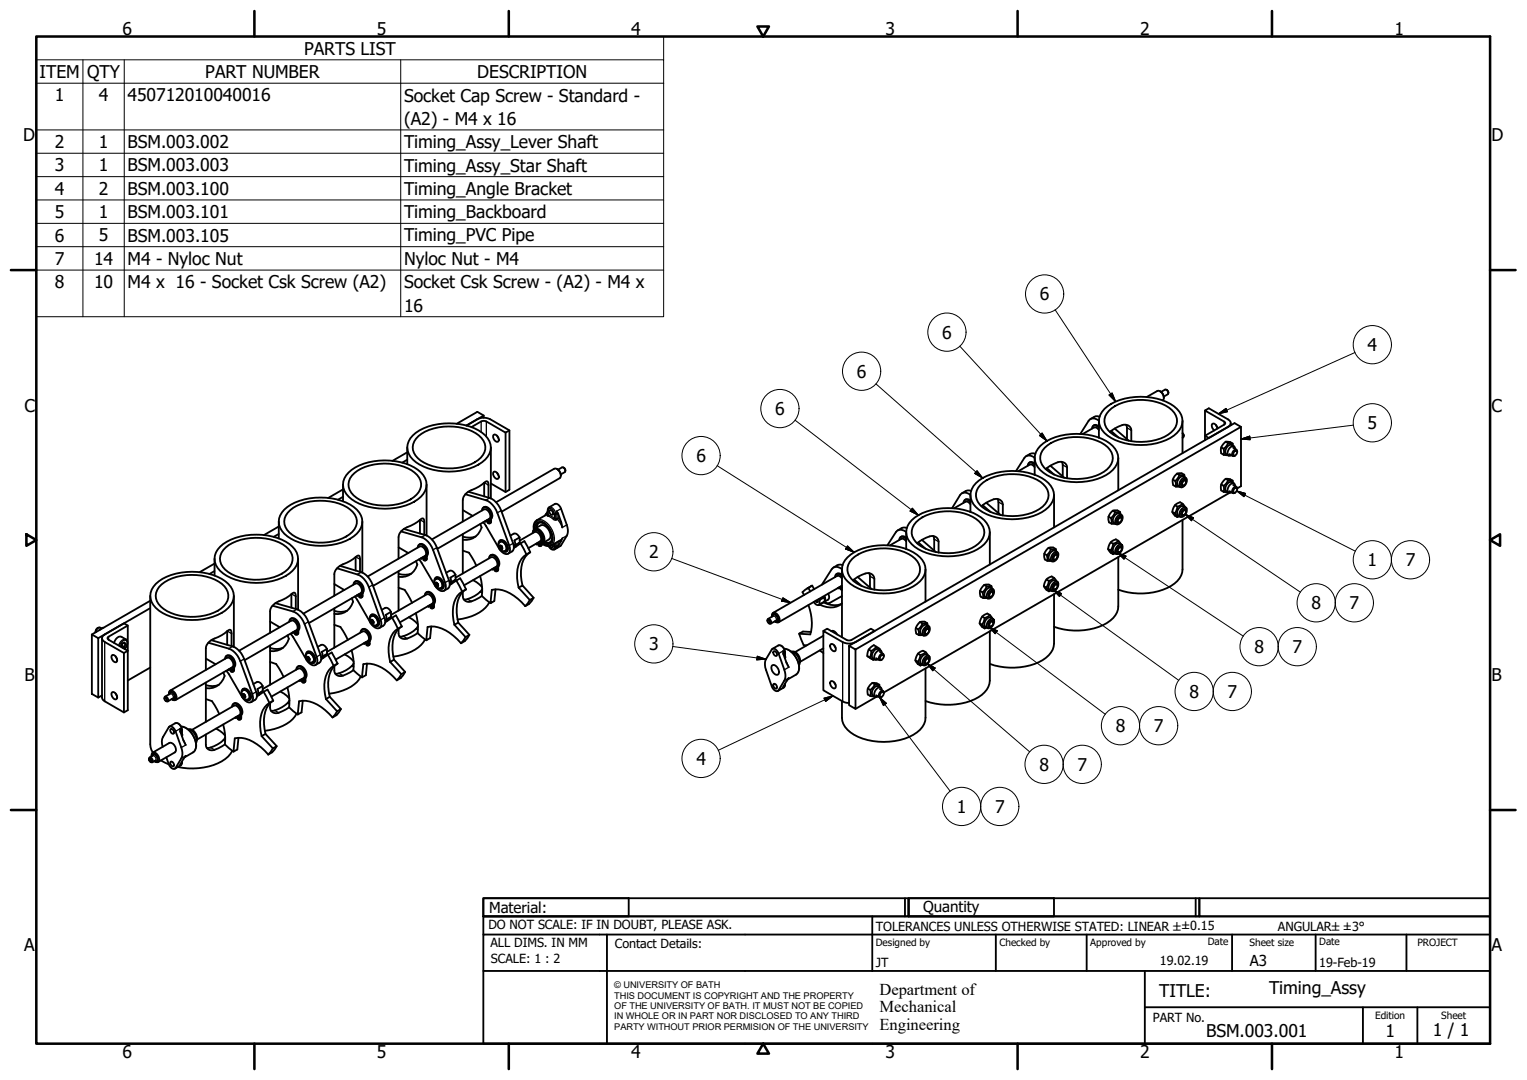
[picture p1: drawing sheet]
<svg xmlns="http://www.w3.org/2000/svg" width="420mm" height="297mm" viewBox="0 0 420 297" stroke-linecap="round" stroke-linejoin="round" font-family="sans-serif">
<defs><g id="words">
<g font-size="4.8">
<text x="33.7" y="9.6">6</text>
<text x="103.7" y="9.6">5</text>
<text x="173.7" y="9.6">4</text>
<text x="243.7" y="9.6">3</text>
<text x="313.7" y="9.6">2</text>
<text x="383.7" y="9.6">1</text>
<text x="83.7" y="15">PARTS LIST</text>
<text x="10.9" y="21.4">ITEM</text>
<text x="24" y="21.5">QTY</text>
<text x="56.5" y="21.4">PART NUMBER</text>
<text x="131.3" y="21.5">DESCRIPTION</text>
<text x="15.1" y="27.9">1</text>
<text x="27.2" y="27.8">4</text>
<text x="35.1" y="27.9">450712010040016</text>
<text x="111.2" y="27.9">Socket Cap Screw - Standard -</text>
<text x="111.2" y="34.3">(A2) - M4 x 16</text>
<text x="6.3" y="38.9">D</text>
<text x="15.1" y="40.7">2</text>
<text x="27.2" y="40.7">1</text>
<text x="35.1" y="40.7">BSM.003.002</text>
<text x="111.2" y="40.8">Timing_Assy_Lever Shaft</text>
<text x="410.4" y="38.9">D</text>
<text x="15.1" y="47.1">3</text>
<text x="27.2" y="47.1">1</text>
<text x="35.1" y="47.1">BSM.003.003</text>
<text x="111.2" y="47.2">Timing_Assy_Star Shaft</text>
<text x="15.1" y="53.5">4</text>
<text x="27.2" y="53.6">2</text>
<text x="35.1" y="53.6">BSM.003.100</text>
<text x="111.2" y="53.6">Timing_Angle Bracket</text>
<text x="15.1" y="60">5</text>
<text x="27.2" y="60">1</text>
<text x="35.1" y="60">BSM.003.101</text>
<text x="111.2" y="60">Timing_Backboard</text>
<text x="15.1" y="66.4">6</text>
<text x="27.2" y="66.4">5</text>
<text x="35.1" y="66.4">BSM.003.105</text>
<text x="111.2" y="66.4">Timing_PVC Pipe</text>
<text x="15.1" y="72.8">7</text>
<text x="25.9" y="72.8">14</text>
<text x="35.1" y="72.9">M4 - Nyloc Nut</text>
<text x="111.2" y="72.9">Nyloc Nut - M4</text>
<text x="15.1" y="79.3">8</text>
<text x="25.9" y="79.3">10</text>
<text x="35.1" y="79.3">M4 x 16 - Socket Csk Screw (A2)</text>
<text x="111.2" y="79.3">Socket Csk Screw - (A2) - M4 x</text>
<text x="286.1" y="82.6">6</text>
<text x="111.2" y="85.7">16</text>
<text x="259.2" y="93.1">6</text>
<text x="376.3" y="96.5">4</text>
<text x="235.8" y="103.9">6</text>
<text x="6.7" y="113.2">C</text>
<text x="410.4" y="113.2">C</text>
<text x="213.3" y="114.2">6</text>
<text x="376.3" y="118.1">5</text>
<text x="191.6" y="127.1">6</text>
<text x="178.6" y="153.6">2</text>
<text x="376.3" y="155.7">1</text>
<text x="386.8" y="155.7">7</text>
<text x="360.8" y="167.6">8</text>
<text x="371.3" y="167.5">7</text>
<text x="178.6" y="178.9">3</text>
<text x="345.1" y="179.6">8</text>
<text x="355.6" y="179.6">7</text>
<text x="6.8" y="187.4">B</text>
<text x="327.3" y="192">8</text>
<text x="337.8" y="191.9">7</text>
<text x="410.4" y="187.4">B</text>
<text x="307" y="201.4">8</text>
<text x="317.5" y="201.3">7</text>
<text x="191.6" y="210.3">4</text>
<text x="286" y="212">8</text>
<text x="296.5" y="212">7</text>
<text x="263.3" y="223.6">1</text>
<text x="273.8" y="223.5">7</text>
<text x="6.7" y="261.7">A</text>
<text x="410.4" y="261.7">A</text>
<text x="319" y="274.2">TITLE:</text>
<text x="349.2" y="273.3">Timing_Assy</text>
<text x="331.9" y="285.3">BSM.003.001</text>
<text x="381.2" y="285.3">1</text>
<text x="394.2" y="285">1 / 1</text>
<text x="33.7" y="291">6</text>
<text x="103.7" y="290.9">5</text>
<text x="173.7" y="290.9">4</text>
<text x="243.7" y="291">3</text>
<text x="313.7" y="291">2</text>
<text x="383.7" y="290.9">1</text>
</g>
<g font-size="4.6">
<text x="242" y="273.7">Department of</text>
<text x="242" y="278.4">Mechanical</text>
<text x="242" y="283.2">Engineering</text>
</g>
<g font-size="4.1">
<text x="134.6" y="251.1">Material:</text>
<text x="254" y="250.8">Quantity</text>
<text x="343.9" y="265.6">A3</text>
</g>
<g font-size="3.5">
<text x="134.4" y="255.6">DO NOT SCALE: IF IN DOUBT, PLEASE ASK.</text>
<text x="241" y="256">TOLERANCES UNLESS OTHERWISE STATED: LINEAR ±±0.15</text>
<text x="351.6" y="256">ANGULAR±±3°</text>
<text x="134.9" y="260.6">ALL DIMS. IN MM</text>
<text x="169.2" y="260.6">Contact Details:</text>
<text x="135.1" y="264.8">SCALE: 1 : 2</text>
<text x="241" y="266">JT</text>
<text x="319.2" y="265.5">19.02.19</text>
<text x="363" y="266">19-Feb-19</text>
<text x="317.2" y="281.2">PART No.</text>
</g>
<g font-size="2.8">
<text x="241" y="260.1">Designed by</text>
<text x="275" y="260.1">Checked by</text>
<text x="300" y="260.1">Approved by</text>
<text x="332.3" y="260">Date</text>
<text x="343.8" y="260.1">Sheet size</text>
<text x="363" y="260">Date</text>
<text x="390" y="260.1">PROJECT</text>
<text x="378.4" y="280.1">Edition</text>
<text x="396.6" y="280.1">Sheet</text>
</g>
<g font-size="2.5">
<text x="169" y="271.9">© UNIVERSITY OF BATH</text>
<text x="169" y="274.7">THIS DOCUMENT IS COPYRIGHT AND THE PROPERTY</text>
<text x="169" y="277.5">OF THE UNIVERSITY OF BATH. IT MUST NOT BE COPIED</text>
<text x="169" y="280.4">IN WHOLE OR IN PART NOR DISCLOSED TO ANY THIRD</text>
<text x="169" y="283.2">PARTY WITHOUT PRIOR PERMISION OF THE UNIVERSITY</text>
</g>
</g></defs>
<!-- layer: Visible (ISO) -->
<g fill="none" stroke="#000" stroke-width=".51">
<path d="M113.6 119.7a16.2 16.2 0 0 1 14.4-2.8 8.7 8.7 0 0 1 7 5.3 5.2 5.2 0 0 1-3.3 5.6 17.6 17.6 0 0 1-17.3-.7 4.6 4.6 0 0 1-.8-7.4zM115.2 119.9a14.8 14.8 0 0 1 16.5-.2 4 4 0 0 1-.1 6.8 15.1 15.1 0 0 1-15.8 .2 4 4 0 0 1-.6-6.8zM129.7 117.5l2.7-1.6 .7-.2 .7 .2 5.3 3.1 1.1-.6M131.3 115.3l.5-.2a3.9 3.9 0 0 1 3.1 .2l5.3 3.1v16.3l-1.1 .6-4-2.3M133.1 114.9v-.6l-1.8-1-5.6 3.3M133.1 114.3l-4.7 2.7M135.8 119.6a1.23 1.23 0 0 1 1.2 .6 1.23 1.23 0 0 1 0 1.3 1.34 1.34 0 0 1-1.2-1.9zM136.8 119.9l.4 .6M139.1 119v16.3M300.8 117.1a1.04 1.04 0 0 1 1.6 .2M302.4 115.7a1.85 1.85 0 0 0-2.9 0l-2.3 3.7M302.4 118.3a1.16 1.16 0 0 0-1.4-.7l-3.1 1.8"/>
<path d="M302.4 117.7a.97 .97 0 0 0-1.1-.7 .97 .97 0 0 0-.8 .9M302.4 115.8v4.6M302.6 114.6a2.28 2.28 0 0 0-2.6 .7M303.9 112.4a16.2 16.2 0 0 1 14.4-2.8 9.9 9.9 0 0 1 6.7 4.5 4.6 4.6 0 0 1-2 5.7 17.4 17.4 0 0 1-18.2 0 4.5 4.5 0 0 1-.9-7.4zM305.1 113a14.1 14.1 0 0 1 13.3-2.4 7.2 7.2 0 0 1 5.4 4.5 4.4 4.4 0 0 1-2.4 4.5 15 15 0 0 1-15.7-.5 3.8 3.8 0 0 1-.6-6.1zM305.4 118.8l1.5-1a4.3 4.3 0 0 1 3.2-.9l.4 .1a1.47 1.47 0 0 1 .8 1.3v3M305.7 118.5l2.1 1.9M306.7 117.9l3.9 3.3M309.8 116.8l.3 .9v3.1M315.5 109.2l2.9-1.7a1.72 1.72 0 0 1 1.5 2.6M319.2 107.6l.2 .1a1.95 1.95 0 0 1 .8 1.7M319.5 107.8l1.1-.6 .6 .2a.69 .69 0 0 1 .1 1l-1.1 .7"/>
<path d="M321 107.2l.4 .5 .1 .4M325.4 115.8v8.8M325.7 119.9l-.3-.7a.73 .73 0 0 1 0 1.2M331.6 112.9v7l1 .6 5.3-3.1a1.08 1.08 0 0 0 .7-1 1.08 1.08 0 0 0-.7-1l-5.3-3.1-1 .6 5.2 3.1 .3 .4-.3 .4-5.2 3.1v1.2M334.5 116.9l.4 .6M335 117.9a1.18 1.18 0 0 0-1.5-1.3 1.41 1.41 0 0 0 .6 1.8M338.6 116.4v.6M341.5 117.4v16.3l-1.1 .6M94.4 136.6l-1.4 .8M94.4 134.6l-4.1 2.4M94.4 133.3v4.6M95.9 129.9a16.2 16.2 0 0 1 14.4-2.8 8.7 8.7 0 0 1 7 5.3 5.2 5.2 0 0 1-3.3 5.6 17.6 17.6 0 0 1-17.2-.7 4.5 4.5 0 0 1-.9-7.4z"/>
<path d="M97.5 130.1a14.7 14.7 0 0 1 16.6-.1 4 4 0 0 1-.2 6.7 15 15 0 0 1-15.8 .2 4 4 0 0 1-.6-6.8zM112.1 126.4l-1.4 .8M112.1 124.4l-4.1 2.4M112.1 123.1v4.6M117.4 133.3v14M128 135.9l5.7 1.7a5.7 5.7 0 0 1 3.1 3.4l3.3 9.1a1.52 1.52 0 0 1-.7 2.3 2.58 2.58 0 0 1-2.1-1.5l-3.6-6.3-.8-.9M128.8 135.2l5.9 1.8a5.7 5.7 0 0 1 3.2 3.4l3.3 9a1.93 1.93 0 0 1-.3 2.3l-1.1 .6M133 139.6a1.83 1.83 0 0 1 2.4 1.8l-.3 2.3-.4 .3M133.2 132.8v3.7M133.3 132.7l.7-.3 .3 .3 .1 4.2M133.3 132.7l-2.6 1.7a4.2 4.2 0 0 0-3.4 3.1v5.9M135.1 123.1v14"/>
<path d="M135.8 129.8a1.23 1.23 0 0 1 1.2 .6 1.23 1.23 0 0 1 0 1.3 1.34 1.34 0 0 1-1.2-1.9zM136.5 138.1l16-9.2a1.74 1.74 0 0 1 1.5 2.6l-16 9.2M136.8 130.1l.4 .6M153.2 129l.9 .8 .2 1M153.6 129.2l1-.6a.85 .85 0 0 1 .8 1.2l-1.1 .7M155 128.6l.5 .5 .1 .4M265.5 137.5l.2-.1a1.1 1.1 0 0 1 1.3 .3M267 136.1a1.89 1.89 0 0 0-2.8 .1l-2.2 3.6M267 138.7a1.23 1.23 0 0 0-1.4-.7l-3.1 1.8M267 138.1a.97 .97 0 0 0-1-.7 .97 .97 0 0 0-.9 .9M267 136.2v4.6M267.2 135a2.43 2.43 0 0 0-2.5 .7"/>
<path d="M268.6 132.8a16.2 16.2 0 0 1 14.3-2.8 8.7 8.7 0 0 1 7 5.3 5.2 5.2 0 0 1-3.2 5.6 17.6 17.6 0 0 1-17.3-.7 4.6 4.6 0 0 1-.8-7.4zM269.8 133.4a14.3 14.3 0 0 1 13.3-2.4 7.2 7.2 0 0 1 5.3 4.5 4.7 4.7 0 0 1-3.3 5 15.2 15.2 0 0 1-14.8-1 3.9 3.9 0 0 1-.5-6.1zM270 139.2l1.5-1a4.2 4.2 0 0 1 3.2-.9l.4 .2a1.41 1.41 0 0 1 .8 1.3v3M270.4 138.9l2.2 1.9M271.4 138.3l3.9 3.4M274.5 137.2l.2 .9v3M283.2 127.3a1.04 1.04 0 0 1 1.5 .2M284.7 125.9a1.85 1.85 0 0 0-2.8 0l-2.4 3.7M284.7 128.5a1.23 1.23 0 0 0-1.4-.7l-3.1 1.8M284.7 127.9a.97 .97 0 0 0-1.1-.7 .97 .97 0 0 0-.8 .9M284.7 126v4.6M284.7 130.5h-.1"/>
<path d="M284.9 124.8a2.43 2.43 0 0 0-2.6 .7M286.2 122.6a16.2 16.2 0 0 1 14.4-2.8 9.8 9.8 0 0 1 6.7 4.5 5 5 0 0 1-3 6.4 17.6 17.6 0 0 1-17.2-.7 4.5 4.5 0 0 1-.9-7.4zM287.4 123.2a14.1 14.1 0 0 1 13.3-2.4 7.2 7.2 0 0 1 5.4 4.5 4.7 4.7 0 0 1-3.4 5 15.1 15.1 0 0 1-14.7-1 3.9 3.9 0 0 1-.6-6.1zM287.7 129l1.5-1a4.2 4.2 0 0 1 3.2-.9 1.5 1.5 0 0 1 1.2 1.5v2.9M288 128.8l2.1 1.7M289 128.1l3.8 3.3M290 136.2v8.8M292.1 127l.3 .9v3.1M302.4 120.3h-.1M307.7 126v8.8M322.7 131.9l.7 .4M323.3 139l.7 .3"/>
<path d="M323.8 130.3l.7 .3M325 133.6h.1M325.2 139.9a.84 .84 0 0 1 1.3-.2 1.87 1.87 0 0 1-1.6 2.5 1.51 1.51 0 0 1 .3-2.3zM325.2 131.7a.76 .76 0 0 1 1.3-.1 1.79 1.79 0 0 1-1.7 2.4 1.62 1.62 0 0 1 .4-2.3zM325.4 138.5l-.7-.4a2.57 2.57 0 0 0-2 2.9l.6 .8 .7 .4M325.5 132.4l.6-.3a.75 .75 0 0 1 .1 1 .75 .75 0 0 1-.9 .3zM325.8 130.6a1.79 1.79 0 0 0-2.9 .8l-.3 .9a1.43 1.43 0 0 0 .9 1.5M326 131.3l-.2-.7h-1.3l-1.1 1.7 .1 1.5h1M326.1 131.8v.1M326.1 139.5l-.7-1-1.4 .8-.7 1.9 .7 1M326.3 139.6l-.7-.4a1.71 1.71 0 0 0-1.4 2.6l.6 .3M326.3 131.4l-.7-.3a1.7 1.7 0 0 0-1.4 2.5l.6 .4"/>
<path d="M326.3 132.5l-.2-.6a1.19 1.19 0 0 0-1 1.7l.7-.1M336 123l.7 .4M336 133.2l.7 .4M336.7 125.1l1.2 .1M336.7 135.3l1.2 .1M337.2 121.5l.7 .4M337.2 131.7l.7 .4M338.2 135.6l-95 54.9M338.3 135.1l.9 .5M338.3 124.9l.9 .5M339.2 122a1.73 1.73 0 0 0-2.9 .6l-.4 .8a1.41 1.41 0 0 0 .8 1.7M339.2 132.2a1.86 1.86 0 0 0-1.9-.5 1.86 1.86 0 0 0-1.3 1.5l-.1 .4a1.41 1.41 0 0 0 .8 1.7"/>
<path d="M339.3 122.6l-.1-.6-1.3-.1-1.2 1.5v1.7M339.3 132.8l-.1-.6-1.3-.1-1.2 1.5v1.7M339.3 133.4l.9 .5M339.3 123.2l.9 .5M339.5 122.8l-.6-.4a1.7 1.7 0 0 0-1.5 2.5l.7 .4M339.5 133l-.6-.4a1.71 1.71 0 0 0-1.5 2.6l.7 .3M339.8 134.2l.3-.1a.74 .74 0 0 1 .2 1 .74 .74 0 0 1-.9 .3v-.6zM339.8 124l.3-.1a.75 .75 0 0 1 .2 1 .75 .75 0 0 1-.9 .3v-.6zM339.9 123.5l-.3-.7a1.61 1.61 0 0 0-1.5 .8 1.61 1.61 0 0 0 0 1.7l.7-.1M339.9 133.7l-.3-.7a1.61 1.61 0 0 0-1.5 .8 1.61 1.61 0 0 0 0 1.7l.7-.1M340.4 134.4l-.2-.5a1.17 1.17 0 0 0-1 1.7l.7-.1M340.4 124.3l-.2-.6a1.19 1.19 0 0 0-1 1.7l.7-.1"/>
<path d="M340.4 134.4v.1M59 157.1l-1.4 .8M59 155l-4.1 2.4M59 153.7v4.6M60.6 150.4a16.2 16.2 0 0 1 14.3-2.8 10 10 0 0 1 6.7 4.4 4.6 4.6 0 0 1-1.9 5.7 17.3 17.3 0 0 1-18.3 0 4.5 4.5 0 0 1-.8-7.3zM62.1 150.5a14.8 14.8 0 0 1 16.6-.1 4 4 0 0 1-.2 6.8 14.7 14.7 0 0 1-16.5-.5 3.8 3.8 0 0 1 .1-6.2zM76.7 146.9l-1.4 .7M76.7 144.8l-4.1 2.4M76.7 143.5v4.6M78.2 140.2a16.2 16.2 0 0 1 14.4-2.9 8.7 8.7 0 0 1 7 5.3 5.2 5.2 0 0 1-3.3 5.6 17.6 17.6 0 0 1-17.2-.7 4.5 4.5 0 0 1-.9-7.3zM79.8 140.3a14.8 14.8 0 0 1 16.6-.1 4 4 0 0 1-.2 6.7 14.7 14.7 0 0 1-16.6-.4 3.9 3.9 0 0 1 .2-6.2zM82 153.7v14"/>
<path d="M92.7 156.3l5.6 1.7a5.6 5.6 0 0 1 3.2 3.5l3.2 9a1.38 1.38 0 0 1 .2 1.5 1.38 1.38 0 0 1-1.3 .8l-1.3-1-4.7-7.7M93.6 155.6l5.8 1.8a5.6 5.6 0 0 1 3.2 3.5l3.2 9a1.87 1.87 0 0 1-.3 2.2l-1.1 .6M97.9 153.2v3.7M97.9 153.2l.7-.4 .4 .3 .1 4.2M97.9 153.2l-2.5 1.6a4.2 4.2 0 0 0-3.4 3.1v6M99.7 143.5v14M101.2 158.6l14.2-8.3a1.7 1.7 0 0 1 1.5 2.6l-14.2 8.2M109.7 157.1v10.8M109.7 150.5l2.7 1.6M110.3 146.2l5.7 1.6a5.6 5.6 0 0 1 3.1 3.4l3.4 9a1.4 1.4 0 0 1 .2 1.5 1.4 1.4 0 0 1-1.3 .8 3.1 3.1 0 0 1-1.7-1.4l-4.4-7.2M111.1 145.5l5.9 1.7a5.6 5.6 0 0 1 3.2 3.4l3.3 9a1.88 1.88 0 0 1-.3 2.3l-1 .6M113.2 157.8a5.5 5.5 0 0 1-3.5 0"/>
<path d="M114.5 154.3l.3 1a4.6 4.6 0 0 1-5.1 3.4M114.9 150.6a.79 .79 0 0 1 .4-.8 .79 .79 0 0 1 1 .1 2.37 2.37 0 0 1 .9 3.3l-.1 .9-.2 .1-.4-.2v-.8M115.3 149.8a1.83 1.83 0 0 1 2.5 1.8l-.4 2.3-.3 .3M115.5 143v3.7M116 153.5v.2M116.2 153.3v.3h-.4M116.7 153.4l.3 .2v.3l-.3-.2zM116.7 147.1v-4.2l-.3-.3h-.3a17.2 17.2 0 0 1-4.9 2.8l-1.1 1.1-.4 .8v6.4M116.9 153.4l.1 .3M118.8 148.4l14.3-8.3a1.7 1.7 0 0 1 1.5 2.6l-14.3 8.2M119.5 159.8a.77 .77 0 0 1 .3-.8 .77 .77 0 0 1 .9 0 2.26 2.26 0 0 1 1 2.9l-.6 .1-.4-.2M119.7 159.4l.3-.2a1.57 1.57 0 0 1 1.5 .8 1.57 1.57 0 0 1-.1 1.7 1.49 1.49 0 0 1-1.6-.5 1.49 1.49 0 0 1-.1-1.8z"/>
<path d="M119.9 158.9a1.37 1.37 0 0 1 1.9 .9 1.35 1.35 0 0 1-.2 2.1M122.8 157.5l.9-.5a1.36 1.36 0 0 1 1.6 1.1M123.9 158.9l1.4-.8 .1 1.3-1.4 .9 .1-.6zM125.3 158.9l9.8-5.6a1.7 1.7 0 0 1 1.5 2.6l-8.9 5.1M125.4 159.4l-1.7 1M125.6 159.7l1.6 3M127.3 151.5l1.7 .5 2.1 3.6M127.3 146.9v10.8M127.3 140.3l2.7 1.6M130.2 159.6l.9 .5 1.6 1.4M130.9 147.6a5.5 5.5 0 0 1-3.6 0M132.1 158.4l.6 3.5-.1 2"/>
<path d="M132.1 144.1l.4 1a4.6 4.6 0 0 1-5.2 3.3M132.6 140.4a.9 .9 0 0 1 .7-.9 .9 .9 0 0 1 1 .5 2.24 2.24 0 0 1 .6 3l-.1 .9-.2 .1-.5-.2v-.8M133.6 143.3v.2M133.9 143.1v.2l-.4 .1M134.4 143.2l.3 .2v.3l-.4-.2zM134.6 143.2l.1 .3M134.6 153.6a.79 .79 0 0 1 .4-.9 .79 .79 0 0 1 .9 .2 2.39 2.39 0 0 1 .9 3.2v.7l-.2 .4-.5-.2v-.9M134.9 152.8a1.38 1.38 0 0 1 2 .8 2.09 2.09 0 0 1 .2 2.4v.9l-.4 .2M135.6 156.4v.3M135.9 156.3v.2h-.5M136.3 156.3l.3 .2v.4l-.3-.2zM136.5 156.4l.2 .3"/>
<path d="M137.2 149.6v-.4a.72 .72 0 0 1 1.2-.4 2.29 2.29 0 0 1 1 2.9l-.7 .1-.4-.2M137.4 149.2l.2-.2a1.57 1.57 0 0 1 1.5 .8 1.57 1.57 0 0 1-.1 1.7 1.49 1.49 0 0 1-1.6-.5 1.49 1.49 0 0 1 0-1.8zM137.4 150.3l.4-.2 .2 .6M137.5 148.7a1.79 1.79 0 0 1 2.3 1.9 .88 .88 0 0 1-.5 1.1M137.6 150l.4 .2 .2 .6-.2 .3-.4-.2-.2-.6zM138 150.7l-.4 .2M138 150.7h.2M140.4 147.3l1-.5a1.35 1.35 0 0 1 1.6 1M141.4 150.7l2.9-1.9 1.6 3.1M141.5 148.6l1.5-.8v1.4l-1.4 .8 .2-.6zM141.6 150.1l.3 .3M143 148.7l4.1-2.4a1.7 1.7 0 0 1 1.5 2.6l-3.2 1.9"/>
<path d="M143 149.2l-1.6 1M143.2 149.4l1.6 3.1M144.8 152.5a6.5 6.5 0 0 0-2.5 6.5l.4 2.6M145.9 151.9a6.5 6.5 0 0 0-2.6 6.5l.5 2.6M145.9 151.9l-1.1 .6M146.6 146.6a.9 .9 0 0 1 .7-.9 .9 .9 0 0 1 1 .5 2.19 2.19 0 0 1 .6 3v.7l-.3 .3-.5-.2v-.8M146.7 146.1a1.11 1.11 0 0 1 .9-.8 1.11 1.11 0 0 1 1.1 .6l.4 .5a2.27 2.27 0 0 1 .3 2.9l-.3 .2a2.42 2.42 0 0 0 2.6 .5l2.5-1.4M146.8 146a1.35 1.35 0 0 1 2.2 .6 1.94 1.94 0 0 1 .1 2.7M147 145.8a1.38 1.38 0 0 1 2 .8 2.12 2.12 0 0 1 .1 2.5v.8l-.4 .3M147.6 149.5v.2M147.9 149.3v.3h-.5M148.3 143.8l-.5 .8-.1 .5"/>
<path d="M148.4 149.4l.3 .2v.3l-.3-.1zM148.5 149.5l.2 .2M149.4 149.3a1.51 1.51 0 0 0 1.8 .3 1.51 1.51 0 0 0 .7-1.7 4.8 4.8 0 0 0-3.3-4.3 1.45 1.45 0 0 0-1.4 1.8l1.6-.9a2.34 2.34 0 0 1 2.6 2.1 1.5 1.5 0 0 1-.4 1.8l-1.6 .9M149.6 143.9a1.33 1.33 0 0 0-1.5 0 1.33 1.33 0 0 0-.6 1.3M149.9 149l1 .3 .5-.1M150.2 141.7l-2.5 1.4a2.4 2.4 0 0 0-.8 2.6M150.7 141.7l.1-1.8 1.9-1.3a1.54 1.54 0 0 1 1.7 1.3l1.7 5.2a3.2 3.2 0 0 1-.1 2.2l-1.6 2.7-1.8 1.1a1.35 1.35 0 0 1-1.6-.9M150.7 140.6l-.7 1.2M151.3 140.3a.81 .81 0 0 1 .7 .4 .81 .81 0 0 1 0 .9l-.7-.5zM151.9 147.9a1.34 1.34 0 0 1-.6 1.4 1.34 1.34 0 0 1-1.5-.2M152.1 149.8l-.1 .8-.7-.4M153.1 140.6l.5 .6 .8 2.5 .3 1.4"/>
<path d="M154.7 148l-1.6 2.7M230.1 157.9a1.05 1.05 0 0 1 1.6 .2M231.7 156.5a1.85 1.85 0 0 0-2.9 .1l-2.7 4.2M231.7 159.1a1.2 1.2 0 0 0-1.4-.7l-17.6 10.2M231.7 158.5a.97 .97 0 0 0-1.1-.7 .97 .97 0 0 0-.8 .9M231.7 156.6v18.7M231.8 155.4a2.36 2.36 0 0 0-2.5 .7M233.2 153.3a16.2 16.2 0 0 1 14.4-2.8 8.7 8.7 0 0 1 7 5.2 5.2 5.2 0 0 1-3.3 5.6 17.6 17.6 0 0 1-17.3-.7 4.5 4.5 0 0 1-.8-7.3zM234.4 153.8a14.3 14.3 0 0 1 13.3-2.4 7.4 7.4 0 0 1 5.4 4.5 4.4 4.4 0 0 1-2.4 4.5 15.1 15.1 0 0 1-15.7-.5 3.9 3.9 0 0 1-.6-6.1zM234.7 159.6a6.8 6.8 0 0 1 4.7-1.9l.7 .4 .4 .7 .1 3.4M235 159.4l2.1 1.8M236 158.7l3.9 3.3"/>
<path d="M239.1 157.6l.3 .9v3.1M247.8 147.7l.3-.1a1.1 1.1 0 0 1 1.2 .3M249.3 146.3a1.89 1.89 0 0 0-2.8 .1l-2.3 3.6M249.3 148.9a1.2 1.2 0 0 0-1.3-.7l-3.2 1.8M249.3 148.3a.97 .97 0 0 0-1-.7 .97 .97 0 0 0-.9 .9M249.3 146.4v4.6M249.3 150.9h-.1M249.5 145.2a2.36 2.36 0 0 0-2.5 .7M250.9 143.1a16.2 16.2 0 0 1 14.3-2.8 8.6 8.6 0 0 1 7 5.2 5.2 5.2 0 0 1-3.2 5.6 17.6 17.6 0 0 1-17.3-.7 4.6 4.6 0 0 1-.8-7.3zM252.1 143.6a14.3 14.3 0 0 1 13.3-2.4 7.4 7.4 0 0 1 5.4 4.5 4.4 4.4 0 0 1-2.4 4.5 15.1 15.1 0 0 1-15.8-.5 3.9 3.9 0 0 1-.5-6.1zM252.4 149.4l2.4-1.5a2.3 2.3 0 0 1 3.2 .3l.3 .8v3M252.7 149.2l2 1.7"/>
<path d="M253.7 148.5l3.8 3.3M254.7 156.6v8.9M256.8 147.4l.2 .9v3.2M267 140.7h-.1M272.4 146.4v8.9M287.3 152.3l.7 .4M287.9 159.4l.7 .4M288.5 150.7l.7 .4M289.7 154h.1M289.9 152.1l.7-.3h.3a1.7 1.7 0 0 1-1.4 2.6 1.63 1.63 0 0 1 .4-2.3zM290 158.9l-.6-.4a2.57 2.57 0 0 0-2.1 2.9l.6 .8 .7 .4M290.2 152.8l.5-.3a.75 .75 0 0 1 .1 1 .75 .75 0 0 1-.9 .3z"/>
<path d="M290.5 151a1.81 1.81 0 0 0-3 .8l-.2 .9a1.45 1.45 0 0 0 .9 1.5M290.7 151.7l-.2-.7-1.3 .1-1.2 1.6 .2 1.5h1M290.7 152.3h.1M290.7 159.9l-.7-1-1.4 .9-.7 1.8 .7 1M290.9 151.8l-.6-.3a1.69 1.69 0 0 0-1.5 2.5l.7 .4M291 152.9l-.3-.6a1.19 1.19 0 0 0-.9 1.7l.6-.1M304.9 151l.7 .4M305 142.1l.7 .4M305.6 149.2l.7 .3M306.2 140.5l.7 .4M306.9 152.2l-.6 .2M307.4 143.8h.1"/>
<path d="M307.4 151.9l.1 .1M307.5 150.1a.84 .84 0 0 1 1.3-.1 1.85 1.85 0 0 1-1.6 2.4 1.51 1.51 0 0 1 .3-2.3zM307.6 141.9l.7-.3h.3a1.68 1.68 0 0 1-1.5 2.6 1.6 1.6 0 0 1 .5-2.3zM307.7 153.2v13.6a6 6 0 0 1-4.2 5.1 18.6 18.6 0 0 1-13.5 .5M307.7 148.7l-.7-.4a2.57 2.57 0 0 0-2 2.9l.6 .8 .7 .4M307.8 142.6l.6-.3a.75 .75 0 0 1 .1 1 .75 .75 0 0 1-.9 .3zM307.9 150.8l.5-.3a.83 .83 0 0 1 .1 .9 .83 .83 0 0 1-.8 .5 .85 .85 0 0 1 .2-1.1zM308.2 140.8a1.77 1.77 0 0 0-3 .8l-.2 .9a1.43 1.43 0 0 0 .9 1.5M308.3 141.5l-.1-.7-1.3 .1-1.2 1.6 .2 1.5h1M308.4 142l.1 .1M308.4 150.2l.1 .1M308.4 149.7l-.7-1-1.4 .8-.7 1.9 .7 1"/>
<path d="M308.6 149.8l-.6-.4a1.69 1.69 0 0 0-1.5 2.6l.6 .3M308.6 141.6l-.6-.3a1.68 1.68 0 0 0-1.5 2.5l.6 .4M308.7 142.7l-.1-.5a.96 .96 0 0 0-1.1 .5 .96 .96 0 0 0 .2 1.2l.4-.2M308.7 150.9l-.3-.7a1.19 1.19 0 0 0-1 1.8l.7-.1M322.6 140.8l.7 .4M324.5 142l-.5 .2M325 141.7l.1 .1M325.4 143v13.6a6 6 0 0 1-4.2 5.1 18.4 18.4 0 0 1-13.5 .5M325.6 140.6l.5-.3 .2 .1a.95 .95 0 0 1-.9 1.3 .85 .85 0 0 1 .2-1.1zM326.1 140v.1M326.3 140.7l-.2-.7a1.18 1.18 0 0 0-1 1.8l.7-.1M25.3 174.5l1.7 1v16.4l-1.7-1.1z"/>
<path d="M27 172.7l-.5 .5-.2 .7 .2-.7a.85 .85 0 0 1 1.4-.4M28.5 172.7l-.6 .1-.5 .5M31.4 176.8a1.85 1.85 0 0 1 2-1.7l1.3 .8a1.9 1.9 0 0 1-.4 2.6M33.4 178l-.1-.2 .4-.8 .6-.3 .2 .5-.3 .8-.5 .2M33.5 177.5l-.1 .1M33.5 177.5l.7 .5M33.7 177l-.2 .5M34 176.8l.5 .4M34.1 179.6l1.1-.6v-7l-5.3 3.1-.3 .4 .3 .4 5.3 3.1v16.3l-1.1 .6M35.2 172l-1.1-.6-5.3 3.1a1.08 1.08 0 0 0-.7 1 1.08 1.08 0 0 0 .7 1.1l5.3 3v16.3l-5.3-3-.6-.7-.1-16.7M41.3 163.9l.1 41.6 .6 1.5 4.6-2.7a1.72 1.72 0 0 1 1.5 2.6l-4.6 2.7M41.3 167.3l-14.3 8.2"/>
<path d="M41.3 165.2l-16 9.3M42.9 160.6a16.2 16.2 0 0 1 14.4-2.8 9.9 9.9 0 0 1 6.6 4.4 4.6 4.6 0 0 1-1.9 5.7 17.4 17.4 0 0 1-18.3 0 4.5 4.5 0 0 1-.8-7.3zM44.4 160.7a14.8 14.8 0 0 1 16.6-.1 4 4 0 0 1-.2 6.8 15.1 15.1 0 0 1-15.7 .1 4 4 0 0 1-.7-6.8zM57.3 176.8l5.6 1.6a5.6 5.6 0 0 1 3.2 3.4l3.3 9.1a1.39 1.39 0 0 1 .2 1.5 1.39 1.39 0 0 1-1.3 .8 3.2 3.2 0 0 1-1.7-1.5l-3.6-6.3-.8-.9M58.1 176.1l5.9 1.7a5.6 5.6 0 0 1 3.2 3.4l3.3 9.1a1.89 1.89 0 0 1-.3 2.2l-1.1 .6M62.5 173.6v3.7M63.7 177.7v-3.8l-.3-.7h-.4a15.5 15.5 0 0 1-4.8 2.9l-.8 .6-.7 1.2-.1 6.4M64.3 163.9v14M65.8 179l14.3-8.3a1.74 1.74 0 0 1 1.5 2.6l-14.3 8.3M74.3 177.5v10.8M74.3 170.9l2.7 1.6M75 166.6l5.6 1.6a5.8 5.8 0 0 1 3.2 3.4l3.3 9.1a1.4 1.4 0 0 1 .2 1.5 1.4 1.4 0 0 1-1.3 .8 3.2 3.2 0 0 1-1.7-1.5l-3.6-6.3-.8-.9"/>
<path d="M75.8 165.9l5.9 1.7a5.8 5.8 0 0 1 3.2 3.4l3.3 9.1a1.93 1.93 0 0 1-.3 2.2l-1.1 .6M77.8 178.2a5.3 5.3 0 0 1-3.5 0M79.1 174.7l.4 1a4.6 4.6 0 0 1-5.2 3.4M79.6 171a.9 .9 0 0 1 .7-.9 .9 .9 0 0 1 1 .5 2.21 2.21 0 0 1 .6 3v.7l-.3 .3-.5-.2v-.8M79.9 170.2a1.39 1.39 0 0 1 2.1 .8 2.02 2.02 0 0 1 .1 2.4l-.1 .9-.3 .3M80.2 163.4v3.7M80.6 173.9v.2M80.9 173.7v.3h-.5M81.3 173.8l.3 .2v.3l-.3-.2zM81.4 167.5v-3.5a.67 .67 0 0 0-.2-.9 .67 .67 0 0 0-1 .3 11.1 11.1 0 0 1-3.9 2.2l-1.2 .9-.7 1.2-.1 6.4M81.5 173.8l.2 .3M83.5 168.8l14.3-8.3a1.73 1.73 0 0 1 1.5 2.6l-14.3 8.3"/>
<path d="M84.3 179.8l.3-.2a1.58 1.58 0 0 1 1.5 .8 1.58 1.58 0 0 1-.1 1.7 1.5 1.5 0 0 1-1.6-.5 1.5 1.5 0 0 1-.1-1.8zM84.5 179.3a1.82 1.82 0 0 1 2.3 1.9 .91 .91 0 0 1-.5 1.1M87.4 177.9l.9-.5a1.34 1.34 0 0 1 1.7 1.1M88.5 179.3l1.5-.8v1.4l-1.4 .8 .2-.6zM90 179.3l9.7-5.6a1.73 1.73 0 0 1 1.5 2.6l-8.8 5.1M90 179.9l-1.6 .9M92 171.9l1.7 .5 2 3.6M92 167.3v10.8M92 160.6l2.7 1.7M94.8 180l1 .5 1.5 1.4M95.5 168a5.3 5.3 0 0 1-3.5 0M96.8 178.9l.5 3.4-.1 2 2.4 2"/>
<path d="M96.8 164.5l.4 1a4.6 4.6 0 0 1-5.2 3.4M97.2 160.8a.92 .92 0 0 1 .8-.9 .92 .92 0 0 1 1 .5 2.17 2.17 0 0 1 .5 3v.7l-.2 .3-.5-.2v-.8M97.6 160a1.83 1.83 0 0 1 2.5 1.8l-.4 2.3-.3 .3M98.3 163.7v.2M98.5 163.5v.3h-.4M99 163.6l.3 .2v.3l-.3-.2zM99.2 163.6l.2 .3M99.2 174a.91 .91 0 0 1 .7-.9 .91 .91 0 0 1 1 .5 2.29 2.29 0 0 1 .6 3v.6l-.3 .4-.4-.2v-.9M99.6 173.2a1.86 1.86 0 0 1 2.4 1.7l-.3 2.4-.4 .3M100.3 176.8v.3M100.5 176.7l-.2 .4-.3-.1M101 176.8l.3 .1v.4l-.3-.2z"/>
<path d="M101.2 176.8l.1 .3M101.7 170a.77 .77 0 0 1 .4-.8 .77 .77 0 0 1 .9 0l.7 .7a1.48 1.48 0 0 1 0 2.3l-.8-.2M102 169.7l.2-.3a1.57 1.57 0 0 1 1.5 .8 1.57 1.57 0 0 1-.1 1.7 1.5 1.5 0 0 1-1.6-.5 1.5 1.5 0 0 1 0-1.7zM102 170.8l.4-.3 .2 .6M102.1 169.1a1.37 1.37 0 0 1 1.9 .9 1.35 1.35 0 0 1-.1 2.2M102.2 170.5l.4 .2 .2 .5-.2 .3-.4-.2-.2-.5zM102.6 171.1l-.4 .2M102.6 171.1l.2 .1M103.7 171.9h-.1M105 167.7l1-.5a1.34 1.34 0 0 1 1.6 1.1M106 171.2l2.9-1.9 1.7 3M106.2 169.1l1.4-.8v1.4l-1.4 .8 .1-.6z"/>
<path d="M106.2 170.5l.4 .3M107.6 169.1l9.8-5.6a1.7 1.7 0 0 1 1.5 2.6l-8.9 5.1M107.6 169.7l-1.6 1M107.9 169.9l1.6 3M109.5 172.9a7.3 7.3 0 0 0-2.4 7.8l.3 1.4M109.7 173a2.26 2.26 0 0 0 .7 2.5l.4 .2a2.8 2.8 0 0 0 2.3-.5l1.8-1.1M109.7 161.7l1.6 .5 2.1 3.6M110.6 172.3a6.4 6.4 0 0 0-2.6 6.5l.4 2.6M110.6 172.3l-1.1 .6M112.5 169.8l1 .5 1.5 1.4M114.4 168.6l.6 3.5-.1 2 2.4 2M115 172.2a6.9 6.9 0 0 1-5.1 2.9"/>
<path d="M116.9 163.8a.91 .91 0 0 1 .7-.9 .91 .91 0 0 1 1 .5 2.19 2.19 0 0 1 .6 2.9v.7l-.3 .4-.5-.2v-.9M116.9 175.9a10.1 10.1 0 0 1-7.3 4.5l-1.4 .2M117.3 163a1.83 1.83 0 0 1 2.4 1.7l-.3 2.4-.4 .2M117.9 166.6v.3M118.2 166.5l-.3 .4-.2-.1M118.6 166.6l.4 .1v.4l-.4-.2zM118.7 172.3l-.4 3.2-1 .6 .3-3.6a9.4 9.4 0 0 1 8.3 3.3l1 1.1M118.8 166.6l.2 .3M119.8 160.3h.3l.4 .4v.4l-.3 .2-.4-.4zM120.2 160.6l.3 .3M120.2 160.4v.2M120.2 160.6l-.4 .3"/>
<path d="M120.5 161.1l-.3 .2M123.7 160.9l2.9-1.8 1.6 3M123.9 160.3l.3 .3M125 171.8l1.1-.6 3.1 3.4-1.1 .6M125 171.8l3.1 3.4M127.2 162.7a6.5 6.5 0 0 0-2.6 6.5l.4 2.6M127.3 162.8a2.26 2.26 0 0 0 .8 2.5l.4 .2a5.3 5.3 0 0 0 4.1-1.6M128.1 175.2l-1.2 1.7M128.2 162.1a6.4 6.4 0 0 0-2.5 6.5l.4 2.6M128.2 162.1l-1 .6M129.2 174.6l-1.3 1.7-1 .6M132.6 163.9l2.4 2"/>
<path d="M132.7 162a6.9 6.9 0 0 1-5.1 2.9M134.6 165.7a10.2 10.2 0 0 1-7.3 4.5l-1.4 .2M136.3 162.1l-.3 3.2-1 .6 .3-3.7a9.2 9.2 0 0 1 8.2 3.4l1 1.1M142.7 161.6l1.1-.6 3 3.4-1 .6M142.7 161.6l3.1 3.4M145.8 165l-1.3 1.7M146.8 164.4l-1.2 1.7-1.1 .6M211.2 170.8v-.5a.73 .73 0 0 1 .9 .4 .73 .73 0 0 1-.2 .9l-.4-.2M211.3 170.5a.57 .57 0 0 1 .4 .9h-.2a.56 .56 0 0 1-.2-.9zM212.3 178.7a1.06 1.06 0 0 1 1.7 .6l2 5.6a3.2 3.2 0 0 1-.2 2.3l-1.6 2.6a1.06 1.06 0 0 1-1.7-.6l-1.7-4.9-.3-1.4 .1-1.1zM212.4 169.6l.2-.7a1.33 1.33 0 0 1 1.3 .7 1.33 1.33 0 0 1-.1 1.5l-.6-.2M212.4 169.4a.71 .71 0 0 1 .2-.7 .71 .71 0 0 1 .7-.1 1.84 1.84 0 0 1 .9 2.6l-.9-.2"/>
<path d="M212.5 178.5l1.6-1a1.7 1.7 0 0 1 1.9 1.9v1.2M212.7 169.4l-1.4 .8M212.8 179.2a.71 .71 0 0 1 .9 .3 .71 .71 0 0 1-.2 .9 .98 .98 0 0 1-.7-1.2zM213.5 170.7l-1.4 .8M215.5 179l.1 1 1.4 3.5M215.8 178.4a5.3 5.3 0 0 1 3.8 6.5l-.6 .7-2.3 1.3M217.7 179.2a2.91 2.91 0 0 1 2.2 3.8M218 179.2a2.34 2.34 0 0 1 2.1 2.9M218.5 179.4a3.2 3.2 0 0 1 1.6 2.8M219.9 174.3l1.2 3.1 .9 .1M222.4 161.7l1.1-.6 .5 .9M222.4 161.7l-1.6 1.2 .4 .7"/>
<path d="M222.4 161.7l.5 1M222.4 166.4a13.3 13.3 0 0 1 .5 8.1l-3-.2 1-.6 2.2 .1M223.5 161.1l-1.4 .8M223.9 165.6a1.24 1.24 0 0 0 1.6 .7M224.5 165.2l.5 .3M224.8 165.5h.1M225 165l-.1 .6-.6-.3M225.4 164.7l.1 .3M225.5 165l1.4-.8v1.3l-1.4 .8zM225.6 178.9l.9 .7M226.5 173.5l1.1-.6 5.3 3.1 .7 .2 .7-.2 5.3-3.1 1.1 .6-5.8 3.3a3.8 3.8 0 0 1-3-.2l-5.4-3.1v16.4l5.4 3 1.7 .4M226.5 174.9l-7.7 4.4"/>
<path d="M226.5 178.3l-6.4 3.8M226.6 165.7a6.2 6.2 0 0 0 4.9 .4M227.9 163.3l.1 .4a1.04 1.04 0 0 1-.2 1.2l-2.4 1.5M228.7 177.1a1.36 1.36 0 0 1 1.1 1.9 1.23 1.23 0 0 1-1.2-.5 1.23 1.23 0 0 1 .1-1.4zM228.8 173.6a1.26 1.26 0 0 1 1.5 .9M228.8 173.6h.1M229.5 177.5l.4 .6M230.6 161.7h.1M230.8 161.6l.1 .2M231.1 161.4l-.2 .4-.3-.1M231.3 161.3l.1 .8 .3 .2M231.7 163.9l-3.4 1.9a1.34 1.34 0 0 1-1.5-.3l.3-.6-.2-.7"/>
<path d="M231.7 161.5l-.2 .1 .2 .4M231.7 166a5.3 5.3 0 0 1-6.2 .3M231.7 161.1l-17.5 10.1M233.6 177.6l1.8 1v16.4l-1.8-1.1zM233.6 177.6l106.1-61.2 1.8 1-106.1 61.2M239 178.7l-.3 1.2a1.11 1.11 0 0 0 .9 1.2l.7 .4M239 178.7l.7 .3M241.1 177.8l-.7-.4-1.4 1.3M242.1 179.3l.9 .5M242.1 178.8v-.3l-1-.7-1.4 1.2-.4 1.9 1 .6 .3-.2M242.3 178.9l-.6-.4a1.7 1.7 0 0 0-1.5 2.6l.6 .3M242.6 179.6l-.2-.7a1.63 1.63 0 0 0-1.6 .8 1.63 1.63 0 0 0 .1 1.8l.7-.2"/>
<path d="M252 172.7l.7 .4M252.6 179.8l.7 .4M253.1 171.1l.7 .4M254.3 174.4h.1M254.6 172.5l.6-.3h.4a1.72 1.72 0 0 1-1.5 2.6 1.61 1.61 0 0 1 .5-2.3zM254.7 179.4a1.5 1.5 0 0 0-2.1 .4l-.3 .4a1.73 1.73 0 0 0 1 2.8M254.8 173.3l.5-.3a.74 .74 0 0 1 .2 .9 .74 .74 0 0 1-.9 .3zM255.1 171.4a1.79 1.79 0 0 0-2.9 .8l-.3 .9a1.54 1.54 0 0 0 .9 1.6M255.3 172.1l-.2-.7-1.3 .1-.4 .9-.7 .7 .1 1.6h1.1M255.3 172.7h.1M255.6 172.3l-.7-.4a1.71 1.71 0 0 0-1.5 2.5l.7 .4M255.6 173.4l-.2-.7a1.18 1.18 0 0 0-1 1.7l.7-.1"/>
<path d="M269.5 171.4l.7 .4M269.7 162.5l.6 .4M270.3 169.6l.6 .4M270.8 160.9l.7 .4M271.5 172.6l-.6 .2M272 164.2h.1M272 172.3l.1 .1M272.2 170.6l.7-.5 .3 .1a1.66 1.66 0 0 1-1.4 2.6 1.49 1.49 0 0 1 .4-2.2zM272.2 162.3l.7-.3h.3a1.7 1.7 0 0 1-1.4 2.6 1.63 1.63 0 0 1 .4-2.3zM272.4 173.6v13.6a6.9 6.9 0 0 1-5.4 5.6 19 19 0 0 1-12.3 0M272.4 169.1a1.36 1.36 0 0 0-1.8 .2l-.6 .7a1.73 1.73 0 0 0 .9 2.8M272.5 163.1l.3-.3h.4a.97 .97 0 0 1-.8 1.4 .75 .75 0 0 1 .1-1.1z"/>
<path d="M272.5 171.2l.3-.2h.4l.1 .6a.66 .66 0 0 1-1.1 .5zM272.8 161.2a1.79 1.79 0 0 0-2.9 .8l-.3 .9a1.48 1.48 0 0 0 .9 1.6M273 161.9l-.2-.7-1.3 .1-.5 .9-.7 .7 .2 1.6h1M273 162.5h.1M273 170.6l.1 .1M273 170.1l-.6-1-1.5 .9-.7 1.8 .7 1M273.2 170.2l-.6-.4a1.68 1.68 0 0 0-1.5 2.6l.7 .4M273.2 162l-.6-.3a1.69 1.69 0 0 0-1.5 2.5l.7 .4M273.3 163.1l-.2-.6a1.17 1.17 0 0 0-1 1.7l.7-.1M273.3 171.3l-.2-.6a1.19 1.19 0 0 0-1 1.7l.7-.1M287.2 161.2l.7 .4M289.2 162.4l-.6 .2"/>
<path d="M289.7 162.1l.1 .1M289.8 160.3a.81 .81 0 0 1 1.3-.1 1.83 1.83 0 0 1-1.6 2.4 1.51 1.51 0 0 1 .3-2.3zM290 163.4v13.6a6.9 6.9 0 0 1-5.3 5.6 18.8 18.8 0 0 1-12.3 0M290.2 161l.5-.3 .2 .1v.6a.66 .66 0 0 1-1 .5zM290.7 160.4l.1 .1M290.9 160l-.6-.4a1.68 1.68 0 0 0-1.5 2.6l.7 .4M291 161.1l-.3-.6a1.19 1.19 0 0 0-.9 1.7l.6-.1M28.1 191.3l-1.1 .6M30.8 180.2a1.23 1.23 0 0 1 1.2 .6 1.23 1.23 0 0 1 0 1.3 1.34 1.34 0 0 1-1.2-1.9zM30.8 190.4a1.22 1.22 0 0 1 1.2 .6 1.22 1.22 0 0 1 0 1.3 1.33 1.33 0 0 1-1.2-1.9zM31.8 180.5l.4 .7M31.8 190.7l.4 .7"/>
<path d="M41.3 183.6l-6.1 3.6M45.3 192.2v-.5a.73 .73 0 0 1 .8 .3 .73 .73 0 0 1-.1 .9l-.4-.1M45.3 192.1l.3-.1a.55 .55 0 0 1 .2 .8 .64 .64 0 0 1-.5-.7zM46.5 191l.2-.7a1.32 1.32 0 0 1 1.3 .7 1.32 1.32 0 0 1-.1 1.5l-.7-.2M46.5 190.8a.75 .75 0 0 1 .6-.9 1.79 1.79 0 0 1 1.1 2.7l-.8-.2M46.6 199.8l1.6-.9a1.7 1.7 0 0 1 1.9 1.8v1.3M46.8 190l15.6-9.1a1.74 1.74 0 0 1 1.5 2.6l-15.6 9M46.8 190.8l-1.4 .8M47.6 192.1l-1.5 .8M49.8 199.8a5.2 5.2 0 0 1 3.9 6.5l-.6 .7-2.3 1.3M56.6 192.3l1.7 .5 2 3.6M56.6 187.7v10.9"/>
<path d="M56.6 181.1l2.7 1.6M60.2 188.4a5.5 5.5 0 0 1-3.6 .1M61.4 199.3l.5 2.3v3.1l2.3 2M61.4 185l.4 .9a4.6 4.6 0 0 1-5.2 3.4M61.9 181.2a.9 .9 0 0 1 .7-.9 .9 .9 0 0 1 1 .5 2.21 2.21 0 0 1 .6 3v.7l-.3 .3-.5-.2v-.8M62.3 180.4a1.39 1.39 0 0 1 2 .8 2.06 2.06 0 0 1 .1 2.5v.8l-.4 .3M62.9 184.1v.2M63.2 183.9l-.3 .4-.2-.1M63.6 184l.3 .2v.3l-.3-.2zM63.8 184.1l.2 .2M63.8 194.4a.79 .79 0 0 1 .4-.8 .79 .79 0 0 1 1 .1 2.39 2.39 0 0 1 .9 3.3v.6l-.2 .4-.5-.2v-.8M64.2 193.6a1.83 1.83 0 0 1 2.5 1.8l-.4 2.3-.3 .3"/>
<path d="M64.9 197.2v.3M65.2 197.1l-.3 .4-.2-.1M65.6 197.2l.3 .1v.4l-.3-.2zM65.8 197.2l.2 .3M66.4 190.4a.77 .77 0 0 1 .4-.8 .77 .77 0 0 1 .8 0 2.3 2.3 0 0 1 1.1 2.9l-.7 .1-.4-.2M66.7 190.1l.2-.2a1.57 1.57 0 0 1 1.5 .7 1.57 1.57 0 0 1-.1 1.7 1.5 1.5 0 0 1-1.6-.5 1.5 1.5 0 0 1 0-1.7zM66.7 191.2l.4-.2 .2 .5M66.8 189.5a1.37 1.37 0 0 1 1.9 .9 1.36 1.36 0 0 1-.1 2.2M66.9 190.8l.4 .3 .2 .5-.2 .3-.4-.2-.2-.5zM67.3 191.5l-.4 .2M67.3 191.5h.2M69.7 188.1l1-.5a1.34 1.34 0 0 1 1.6 1.1"/>
<path d="M70.7 191.6l2.9-1.9 1.6 3M70.8 189.5l1.5-.8v1.4l-1.4 .8 .1-.6zM70.8 191l.4 .2M72.3 189.5l9.7-5.6a1.74 1.74 0 0 1 1.5 2.6l-8.8 5.1M72.3 190.1l-1.6 1M72.5 190.3l1.6 3M74.1 193.3a7.4 7.4 0 0 0-2.4 7.8l.3 1.4M74.3 193.4a2.19 2.19 0 0 0 .8 2.5l.3 .2a5.3 5.3 0 0 0 4.1-1.6M74.3 182.1l1.7 .5 2 3.6M75.2 192.7a7.3 7.3 0 0 0-2.4 7.8l.2 1.4M75.2 192.7l-1.1 .6M77.1 190.2l1.9 1.2 .6 .7"/>
<path d="M79.1 189.1l.4 2.3v3.1M79.5 194.5l2.4 2M79.7 192.6a7 7 0 0 1-5.1 2.9M81.5 184.2a.91 .91 0 0 1 .7-.9 .91 .91 0 0 1 1 .5 2.29 2.29 0 0 1 .6 3v.6l-.2 .4-.5-.2v-.8M81.6 196.3a10.1 10.1 0 0 1-7.4 4.5l-1.3 .2M81.9 183.4a1.83 1.83 0 0 1 2.4 1.8l-.3 2.3-.3 .3M82.6 187v.3M82.8 186.9v.2l-.4 .1M83.3 187l.3 .1v.4l-.3-.2zM83.3 192.7l-.3 3.2-1.1 .6 .4-3.6a9.2 9.2 0 0 1 8.2 3.4l1 1M83.5 187l.2 .3M84.2 180.2l.1-.7a1.45 1.45 0 0 1 2.1 1.1 1.03 1.03 0 0 1 .3 1.1 1.03 1.03 0 0 1-1 .7l-.4-.2"/>
<path d="M84.6 180.6l.4 .3 .2 .5-.2 .3-.4-.2-.2-.6zM84.8 180.7l-.4 .2M84.8 180.7l.2 .6M85 181.3l-.4 .2M85 181.3h.2M88.4 181.3l2.9-1.8 1.6 3M88.5 180.7l.4 .3M89.7 192.3l1-.6 3.1 3.3-1 .6M89.7 192.3l3.1 3.3M90.2 180.1l1.6 3M91.8 183.1a7.3 7.3 0 0 0-2.4 7.8l.3 1.4M92 183.2a2.43 2.43 0 0 0 .4 2.3l.7 .4a5.3 5.3 0 0 0 4.1-1.6"/>
<path d="M92.8 195.6l-1.3 1.7M92.9 182.5a7.3 7.3 0 0 0-2.4 7.8l.2 1.4M92.9 182.5l-1.1 .6M93.8 195l-1.2 1.7-1.1 .6M97.3 182.4a7 7 0 0 1-5.1 2.9M99.3 186.1a10 10 0 0 1-7.4 4.5l-1.3 .2M101 182.5l-.3 3.2-1.1 .6 .4-3.6a9.2 9.2 0 0 1 8.2 3.4l1 1M107.4 182.1l1-.7 3.1 3.4-1.1 .6M107.4 182.1l3 3.3M110.4 185.4l-1.2 1.7M111.5 184.8l-1.3 1.7-1 .6M212.5 183a1.7 1.7 0 0 1 1.6 2.5 1.72 1.72 0 0 1-1.6-2.5z"/>
<path d="M212.8 188.2a.72 .72 0 0 1 .9 .3 .72 .72 0 0 1-.2 .9l-.5-.3zM216 188l-.2 1-1.8 1M217 186.5l-1.5 2.6M228.7 187.3a1.21 1.21 0 0 1 1.1 .7 1.21 1.21 0 0 1-.2 1.4 1.37 1.37 0 0 1-.9-2.1zM229.5 187.7l.4 .6M238.6 180.5l.7 .4M238.8 189.4l.7 .4M239.5 191.4l1.1 .1M240 187.8l.7 .4M241 191.7l-5.6 3.3M241.1 181l.9 .6M241.1 191.2l.9 .6"/>
<path d="M242 188.3a1.88 1.88 0 0 0-3.2 1.1l-.1 .3a1.4 1.4 0 0 0 .8 1.7M242 188.9v-.6l-1.3-.1-1.2 1.6v1.6M242.1 189.5l.9 .5M242.3 189.1l-.6-.4a1.71 1.71 0 0 0-1.5 2.6l.6 .4M242.4 180.3l.3-.2 .4 .1a.95 .95 0 0 1-.9 1.2 .8 .8 0 0 1 .2-1.1zM242.6 190.4l.2-.1a.74 .74 0 0 1 .2 .9 .74 .74 0 0 1-.9 .3v-.6zM242.6 189.8l-.2-.7a1.63 1.63 0 0 0-1.6 .8 1.63 1.63 0 0 0 .1 1.8l.7-.2M243.2 180.5l-.2-.7a1.19 1.19 0 0 0-1 1.7l.6-.1M243.2 190.5l-.2-.5a1.17 1.17 0 0 0-1 1.7l.6-.1M243.2 190.5v.2M251.9 181.6l.6 .4M253.8 182.8l-.5 .2"/>
<path d="M254.3 182.6h.1M254.5 180.8a.78 .78 0 0 1 1.2-.2 1.85 1.85 0 0 1-1.6 2.4 1.54 1.54 0 0 1 .4-2.2zM254.7 183.8v13.6a6.2 6.2 0 0 1-4.5 5.3 17.7 17.7 0 0 1-16.2-1.2 5.3 5.3 0 0 1-2.3-4.1v-4.6M254.8 181.4l.3-.2h.4a.95 .95 0 0 1-.8 1.3 .85 .85 0 0 1 .1-1.1zM255.3 180.8l.1 .1M255.4 180.3l-.7-.9-1.4 .8-.8 1.8 .8 1M255.6 180.4l-.7-.3a1.71 1.71 0 0 0-1.5 2.5l.7 .4M255.6 181.5l-.2-.6a1.17 1.17 0 0 0-1 1.7l.7-.1M41 208.9l.1-.4a.73 .73 0 0 1 .8 .3 .73 .73 0 0 1-.1 .9l-.4-.2M41.1 208.7a.54 .54 0 0 1 .6 .6l-.1 .2a.56 .56 0 0 1-.5-.8zM41.7 208l.2-.6a1.32 1.32 0 0 1 1.3 .6 1.32 1.32 0 0 1-.1 1.5l-.6-.2M41.7 207.9a.71 .71 0 0 1 .2-.8 .71 .71 0 0 1 .8-.1 1.84 1.84 0 0 1 .8 2.6l-.9-.2"/>
<path d="M42 207.8l-.9 .6M42.8 209.1l-.9 .6M44.3 209.2l2.2 1M44.8 205.4a3.4 3.4 0 0 1 .1-2.7l1.5-2.6a1.06 1.06 0 0 1 1.7 .6l2 5.6a3.2 3.2 0 0 1-.2 2.3l-1.6 2.6a1.06 1.06 0 0 1-1.7-.6l-.8-2.3M47 200.5a.81 .81 0 0 1 .8 .4 .81 .81 0 0 1-.1 .9l-.5-.2a.82 .82 0 0 1-.2-1.1zM47 209.5a.81 .81 0 0 1 .8 .4 .81 .81 0 0 1-.1 .9l-.5-.2a.81 .81 0 0 1-.2-1.1zM49.6 200.4l.1 .9 1.4 3.6M50.1 209.4l-.2 1-1.8 1M51.1 207.9l-1.5 2.6M51.8 200.6a2.92 2.92 0 0 1 2.1 3.8M52.1 200.6a2.37 2.37 0 0 1 2 2.9M52.6 200.8l1.1 1.2 .4 1.4"/>
<path d="M52.9 200.7l11.5-6.6a1.74 1.74 0 0 1 1.5 2.6l-11.7 6.7M54.1 203.4v.1M56.6 202v2.9a1.63 1.63 0 0 0 2.4 1.3l2.9-1.4M59.5 200.4l1.8 1.2 .6 .7M62 202.8a7 7 0 0 1-5.1 2.9M63.9 206.5a10.4 10.4 0 0 1-7.8 4.6 19.1 19.1 0 0 1-7.2-.1M65.6 202.9l-.3 3.2-1.1 .6 .4-3.6a8.2 8.2 0 0 1 7.2 2.4l2 2M72 202.5l1-.6 3.1 3.3-1 .6M72 202.5l3.1 3.3M75.1 205.8l-1.3 1.7M76.1 205.2l-1.2 1.7-1.1 .6"/>
</g>
<!-- layer: Visible Narrow (ISO) -->
<g fill="none" stroke="#000" stroke-width=".36">
<path d="M132.4 115.9v2.9M133.8 115.9v4.2M310.1 117.7l1.2 .6M336.8 116v.8M133.3 132.7l1.1 .7M134.7 137l-1 .6M151.1 139.5a1.71 1.71 0 0 1 1.8 1.9M154.4 139.9l-1.3 .7 .1 .6M274.7 138.1l1.2 .7M292.4 127.9l1.2 .7M97.9 153.2l1.2 .6M99.4 157.4l-1.1 .6"/>
<path d="M115.6 143l1.1 .6M117 147.2l-1 .6M117.5 153.7l-.3 .1M117.5 153l-.3 .2M117.6 152.8l-.3 .1M120 159.2a1.64 1.64 0 0 1 1.4 2.5M120.2 150.6l-1.1 .6M123.5 159.6l-1 .6M135.1 143.5l-.2 .1M135.1 142.8l-.2 .2M135.2 142.6l-.2 .1M137.1 156.7l-.3 .1"/>
<path d="M137.1 156l-.3 .1M137.2 155.7l-.3 .2M137.4 150l.1-.1a.76 .76 0 0 1 .7 .5 .76 .76 0 0 1-.1 .8l-.3-.1a.95 .95 0 0 1-.4-1.1zM137.6 149a1.65 1.65 0 0 1 1.4 2.5M137.9 140.4l-1.1 .6M141.2 149.4l-1.1 .7M146.9 145.6a1.75 1.75 0 0 1 .7-2.1 1.75 1.75 0 0 1 2.2 .2 5.4 5.4 0 0 1 2.2 5.4 1.71 1.71 0 0 1-2.9 .3M147.7 143.1a2.87 2.87 0 0 1 3.3 1.3 4.8 4.8 0 0 1 1.1 5.3l-.4 .3M149.1 149.7l-.2 .2M149.1 149.1l-.2 .1M149.2 148.8l-.3 .1M150.7 141.7l-.1 .2 .6 .2 1.3 .9h.5"/>
<path d="M150.7 141.5l-.5 .2M150.7 141.6v.3M150.7 140.3l.3-.4a1.47 1.47 0 0 1 1.5 1.5M150.7 141.2l-.4 .1M150.8 140.4v1.2l1.7 1-.2 .3M151 150.2l.2 .4a.75 .75 0 0 0 1.3 .1v-.3h.4M152.5 141.4v1.2l.5 .4M152.5 141.4h.4M152.5 149.5v.9M152.9 150.4l-.3 .7M152.9 141.4v1.4l.3-.2M152.9 149.3v1.1"/>
<path d="M153.2 142.6l.2 .2M153.2 142.6h.4M153.2 141.3h.4v1.3M153.2 141.2v1.4M153.2 149.1v1.1M153.2 150.2l-.3 .2M153.2 141.2l-.3 .2M153.4 142.8l.8 1.1 .5 1.2 1.3-.7M153.4 142.8l-.4 .2M153.6 150.2h-.4M153.6 141.2h-.4M153.6 142.6l-.2 .2"/>
<path d="M153.6 142.6l.8 1.1M153.6 148.9v1.2h-.4M154.4 150l-1.3 .7 .1-.5M154.4 148.7l-.8 .2M156 147.3l-1.3 .7-.5 .6M239.4 158.5l1.2 .7M257 148.3l1.3 .7M28.8 176.6v16.3M29.9 175.1v.8M32.9 177.7l.2-.5a1.17 1.17 0 0 1 1.8-.9 2.06 2.06 0 0 1-.6 2.2M34.7 175.9a1.89 1.89 0 0 0-2.1 1.6M62.5 173.6l1.2 .7"/>
<path d="M64 177.8l-1.1 .6M80.2 163.4l1.2 .6M81.7 167.6l-1.1 .6M82.1 174.1l-.2 .2M82.1 173.4l-.2 .2M82.2 173.2l-.2 .1M84.6 179.6a1.65 1.65 0 0 1 1.4 2.5M84.9 171l-1.1 .6M99.8 163.9l-.3 .2M99.8 163.2l-.3 .2M99.9 163l-.3 .1M101.7 177.1l-.2 .1"/>
<path d="M101.7 176.4l-.2 .2M101.8 176.1l-.2 .2M102 170.5l.4-.1 .4 .5v.6l-.4 .1a.92 .92 0 0 1-.4-1.1zM102.2 169.4a1.64 1.64 0 0 1 1.4 2.5M102.6 160.9l-1.1 .6M105.8 169.9l-1.1 .6M111 175l1.1 .6M114.5 172.9l.5 .3M119.4 166.9l-.2 .1M119.4 166.2l-.2 .1M119.5 165.9l-.2 .2M119.7 160.3l.2-.2a.78 .78 0 0 1 .6 1.3 .89 .89 0 0 1-.8-1.1z"/>
<path d="M128.6 164.8l1.1 .6M132.2 162.7l.5 .3M212.6 169.5l.1-.3a.98 .98 0 0 1 1.1 .5 .98 .98 0 0 1-.2 1.2l-.3-.1M212.7 169.4l.7 .3 .2 .6-.1 .4M214.1 177.5a1.75 1.75 0 0 1 1.8 2M215.6 179.6l-.1-.6-1.3 .8M215.6 179.6v.4M215.6 179.8h-.1M215.6 179.6l-.1 .1M215.8 178.4a5.5 5.5 0 0 1 3.8 6.4l-.6 .8M215.9 179.5v1.3M215.9 179.5l-.3 .1"/>
<path d="M216 179.4l-.1 .1M231.9 176.6v16.3M46.7 190.9l.2-.4a1.05 1.05 0 0 1 1 .6 1.05 1.05 0 0 1-.2 1.2l-.3-.1M46.8 190.8l.4 .1 .4 .5v.7M48.2 198.9a1.71 1.71 0 0 1 1.8 1.9M49.8 199.8a5.4 5.4 0 0 1 3.9 6.3l-.6 .9M64.4 184.3l-.2 .2M64.4 183.7l-.2 .1M64.5 183.4l-.2 .1M66.4 197.5l-.3 .1M66.4 196.8l-.3 .2M66.5 196.5l-.3 .2"/>
<path d="M66.7 190.9l.4-.1 .4 .5v.6l-.1 .1a.86 .86 0 0 1-.7-1.1zM66.9 189.9a1.64 1.64 0 0 1 1.4 2.4M67.2 181.2l-1.1 .6M70.5 190.3l-1.1 .6M75.6 195.4l1.1 .6M79.1 193.4l.5 .2M84.1 187.3l-.3 .1M84.1 186.6l-.3 .2M84.2 186.3l-.3 .2M84.4 180.6l.1-.1a.78 .78 0 0 1 .6 1.3 .89 .89 0 0 1-.7-1.2zM88.2 180.1l-1.1 .6M93.3 185.2l1.1 .6"/>
<path d="M96.8 183.2l.5 .2M215.6 188.8l-.1 .3-1.3 .7M215.9 180.8l.1 .2M215.9 188.4l-.3 .7M215.9 180.8h.1M215.9 188.1v.3M215.9 188.4l-.2 .2M216 180.4l.2 .4-.2 .2M216 180.6l-.1 .2M216 188.3l-.1 .1M216 181v.1M216.1 180.5h-.1"/>
<path d="M216.3 182l.7 1.5-1.2 .7M216.8 186.8l.2-.3-1.2 .7M41.9 207.9l.1-.2a.98 .98 0 0 1 1.1 .4 .98 .98 0 0 1-.2 1.2l-.3-.1M42 207.8l.7 .3 .2 .6-.1 .4M49.7 201l-.1-.6-1.3 .7M49.7 210.1l-.1 .4-1.3 .7M49.7 201v.3M49.7 201.2h-.1M49.7 201l-.1 .1M50 202.2l.1 .2M50 209.8l-.3 .7M50 202.2h.1"/>
<path d="M50 200.8v1.4M50 209.5v.3M50 200.8l-.3 .2M50 209.8l-.2 .2M50.1 201.8l.2 .4-.2 .2M50.1 202l-.1 .2M50.1 209.7l-.1 .1M50.1 200.7l-.1 .1M50.1 202.4h.1M50.1 201.9h.1M50.4 203.4l.7 1.5-1.2 .7M50.9 208.2l.2-.3-1.2 .7"/>
<path d="M57.9 205.6l1.1 .6M61.5 203.6l.5 .2"/>
</g>
<!-- layer: Visible (ISO) -->
<circle cx="137.8" cy="150.1" r=".25" fill="#000"/>
<!-- layer: Visible Narrow (ISO) -->
<circle cx="150.7" cy="141.7" r=".18" fill="#000"/>
<!-- layer: Symbol (ISO) -->
<g fill="none" stroke="#000" stroke-width=".28">
<path d="M10 16.5v-6.5h172.6v6.5M10 16.5h172.6v6.4M10 16.5v70.6h172.6v-64.2M22.8 16.5v70.6M34.2 16.5v70.6M110.3 16.5v70.6M10 22.9h172.6M10 35.7h172.6M10 42.1h172.6M10 48.6h172.6M10 55h172.6M10 61.4h172.6"/>
<path d="M10 67.8h172.6M10 74.3h172.6M264.1 95.2l24 26.1M290.3 85.2l16.7 25.3M372.8 97l-37.5 16.8M218.8 115.6l33.9 26.1M241 105.6l29.4 25.9M286 119.8l.7-.7 1.4 2.2zM305.2 108.6l.8-.5 1 2.4zM335.3 113.8l2-1.5 .5 .9zM372.4 116.9l-30.9 3.9M382.9 116.3a5.3 5.3 0 0 0-7.7-4.7 5.3 5.3 0 0 0-.7 8.9 5.3 5.3 0 0 0 8.3-3.4l.1-.8"/>
<path d="M197.3 128.1l37.7 23.8M251 139.8l1.7 1.9-2.3-1.1zM268.8 129.5l1.6 2-2.2-1.3zM340.3 135l2.4 .7-.4 .9zM340.3 135l32.6 16.6M341.5 120.8l2.4-.8 .1 1zM184.8 153.6l32.8 12.1M233.2 150.1l1.8 1.8-2.4-.9zM307.5 152l2.3 1-.5 .8zM307.5 152l34.6 23M326.1 141.4l2.3 1-.6 .8zM326.1 141.4l31.7 21.5"/>
<path d="M185.1 177.8l25.7 3.5M215.4 164.4l2.2 1.3-2.5-.4zM272.1 172.4l2.3 1.1-.6 .8zM272.1 172.4l32 24.1M289.8 162.2l2.3 1.1-.6 .8zM289.8 162.2l34.5 24.9M208.4 180.5l2.4 .8-2.6 .2zM226.7 192l2.5-.6-2 1.5zM229.2 191.4l-31.6 15M242 191.8l1.9 1.6-.8 .7zM242 191.8l19.5 25.8M255.1 182.5l2.2 1.2-.7 .8z"/>
<path d="M255.1 182.5l28.2 24.3"/>
<circle cx="260.6" cy="91.4" r="5.3"/>
<circle cx="287.4" cy="80.9" r="5.3"/>
<circle cx="377.6" cy="94.8" r="5.3"/>
<circle cx="214.6" cy="112.4" r="5.3"/>
<circle cx="237.1" cy="102.1" r="5.3"/>
<circle cx="192.9" cy="125.3" r="5.3"/>
<circle cx="179.9" cy="151.8" r="5.3"/>
<circle cx="377.6" cy="154" r="5.3"/>
<circle cx="388.1" cy="154" r="5.3"/>
<circle cx="179.9" cy="177.1" r="5.3"/>
<circle cx="346.4" cy="177.9" r="5.3"/>
<circle cx="356.9" cy="177.9" r="5.3"/>
<circle cx="362.2" cy="165.8" r="5.3"/>
<circle cx="372.6" cy="165.8" r="5.3"/>
<circle cx="308.3" cy="199.6" r="5.3"/>
<circle cx="318.8" cy="199.6" r="5.3"/>
<circle cx="328.6" cy="190.2" r="5.3"/>
<circle cx="339.1" cy="190.2" r="5.3"/>
<circle cx="192.9" cy="208.6" r="5.3"/>
<circle cx="287.3" cy="210.2" r="5.3"/>
<circle cx="297.8" cy="210.2" r="5.3"/>
<circle cx="264.6" cy="221.8" r="5.3"/>
<circle cx="275.1" cy="221.8" r="5.3"/>
</g>
<!-- layer: Border (ISO) -->
<g fill="none" stroke="#000" stroke-width=".7">
<path d="M10 10h400v277h-400zM70 3v7M140 3v7M208.4 7.3h3.2l-1.6 2.7zM280 3v7M350 3v7M3 74.3h7M410 74.3h7M7.3 146.9l2.7 1.6-2.7 1.6zM410 148.5l2.7-1.6v3.2zM3 222.8h7M410 222.8h7"/>
<path d="M70 287v7M140 287v7M210 287l1.6 2.8h-3.2zM280 287v7M350 287v7"/>
</g>
<!-- layer: Title (ISO) -->
<g fill="none" stroke="#000" stroke-width=".51">
<path d="M133 247h40v5h-40zM133 247h117v5h-117zM133 257v-5h277v5M133 257h277v30h-277zM167 257v30M240 252v15M249 247v5M250 247h40v5h-40zM250 247h80v5h-80zM274 257v10M299 257v10M329 247v5"/>
<path d="M330 247h80v5h-80zM339 257v10M362 257v10M387 257v10M133 267h277M315 277h95M315 267v20M375 277v10M390 277v10"/>
</g>
<!-- layer: Symbol (ISO) -->
<g fill="#000" stroke="#000" stroke-width=".28">
<path d="M286 119.8l2.1 1.5zM286 119.8l.7-.7 1.4 2.2zM305.2 108.6l1.8 1.9zM305.2 108.6l.8-.5 1 2.4zM335.3 113.8l2-1.5zM335.3 113.8l2-1.5 .5 .9zM341.5 120.8l2.4-.8zM341.5 120.8l2.4-.8 .1 1zM268.2 130.2l2.2 1.3zM268.8 129.5l1.6 2-2.2-1.3zM340.3 135l2.4 .7zM340.3 135l2.4 .7-.4 .9z"/>
<path d="M232.6 151l2.4 .9zM233.2 150.1l1.8 1.8-2.4-.9zM250.4 140.6l2.3 1.1zM251 139.8l1.7 1.9-2.3-1.1zM307.5 152l2.3 1zM307.5 152l2.3 1-.5 .8zM326.1 141.4l2.3 1zM326.1 141.4l2.3 1-.6 .8zM215.1 165.3l2.5 .4zM215.4 164.4l2.2 1.3-2.5-.4zM272.1 172.4l2.3 1.1zM272.1 172.4l2.3 1.1-.6 .8z"/>
<path d="M289.8 162.2l2.3 1.1zM289.8 162.2l2.3 1.1-.6 .8zM208.2 181.5l2.6-.2zM208.4 180.5l2.4 .8-2.6 .2zM227.2 192.9l2-1.5zM226.7 192l2.5-.6-2 1.5zM242 191.8l1.9 1.6zM242 191.8l1.9 1.6-.8 .7zM255.1 182.5l2.2 1.2zM255.1 182.5l2.2 1.2-.7 .8z"/>
</g>
<use href="#words"/>
</svg>
